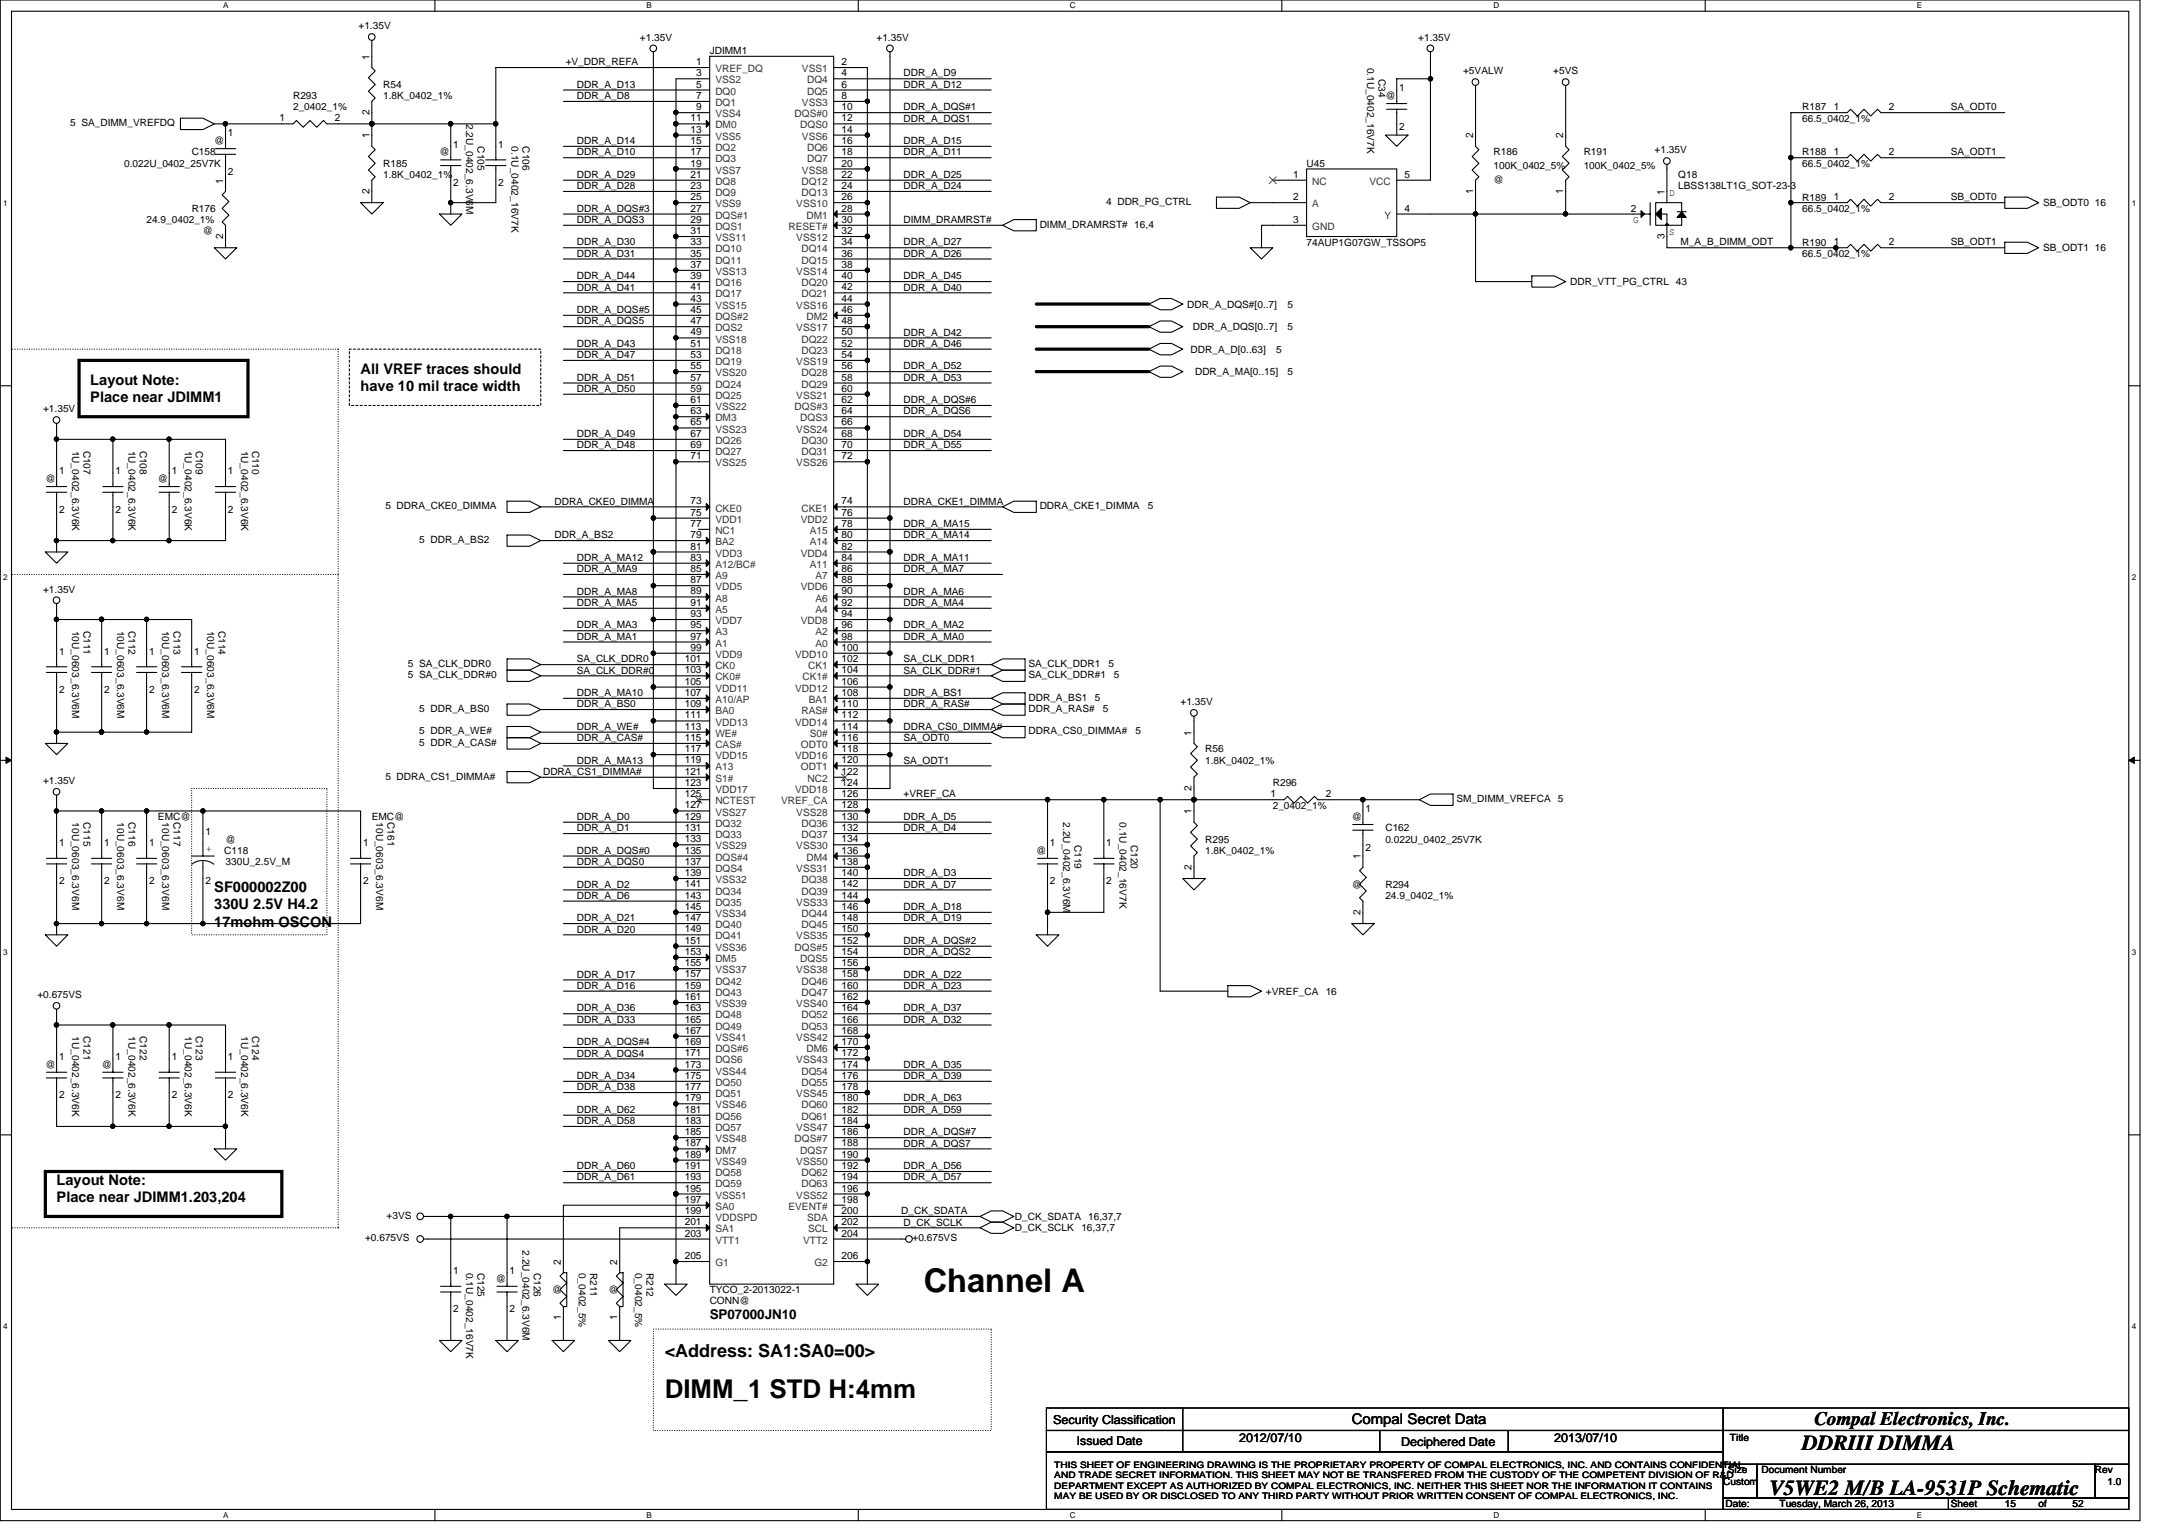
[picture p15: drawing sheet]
<svg xmlns="http://www.w3.org/2000/svg" width="297mm" height="210mm" viewBox="0 0 297 210" stroke-linecap="round" stroke-linejoin="round" font-family="sans-serif">
<defs><g id="words">
<text font-size="4.5" x="127.1" y="177.7">Channel A</text>
<text font-size="3.6" x="91.5" y="192.3">DIMM_1 STD H:4mm</text>
<g font-size="2.9">
<text x="247.9" y="199.4">DDRIII DIMMA</text>
<text x="243.5" y="205.6">V5WE2 M/B LA-9531P Schematic</text>
</g>
<text font-size="2.6" x="249.6" y="196">Compal Electronics, Inc.</text>
<text font-size="2.5" x="91.5" y="186.7">&lt;Address: SA1:SA0=00&gt;</text>
<g font-size="2">
<text x="12.4" y="53">Layout Note:</text>
<text x="49.6" y="51.4">All VREF traces should</text>
<text x="49.6" y="53.8">have 10 mil trace width</text>
<text x="12.4" y="55.4">Place near JDIMM1</text>
<text x="29.5" y="122.7">SF000002Z00</text>
<text x="29.5" y="125.1">330U 2.5V H4.2</text>
<text x="29.5" y="127.4">17mohm OSCON</text>
<text x="7.8" y="163">Layout Note:</text>
<text x="7.8" y="165.4">Place near JDIMM1.203,204</text>
<text x="186" y="195.9">Compal Secret Data</text>
</g>
<text font-size="1.8" x="97.6" y="181.4">SP07000JN10</text>
<g font-size="1.7">
<text x="144.9" y="195.8">Security Classification</text>
<text x="148.2" y="198.8">Issued Date</text>
<text x="170.5" y="198.3">2012/07/10</text>
<text x="192.8" y="198.9">Deciphered Date</text>
<text x="213.8" y="198.3">2013/07/10</text>
</g>
<g font-size="1.4">
<text x="49.3" y="4">+1.35V</text>
<text x="88" y="5.6">+1.35V</text>
<text x="120.6" y="5.6">+1.35V</text>
<text x="195.1" y="5.6">+1.35V</text>
<text x="50.8" y="8.2" transform="rotate(-90 50.8 8.2)">1</text>
<text x="77.8" y="9">+V_DDR_REFA</text>
<text x="95.8" y="9">1</text>
<text x="95.8" y="10.5">3</text>
<text x="97.6" y="7.5">JDIMM1</text>
<text x="115.8" y="9">2</text>
<text x="115.8" y="10.5">4</text>
<text x="124.3" y="10.5">DDR_A_D9</text>
<text x="188.1" y="9.3" transform="rotate(90 188.1 9.3)">0.1U_0402_16V7K</text>
<text x="189.6" y="10.8" transform="rotate(90 189.6 10.8)">C34</text>
<text x="201.3" y="10.2">+5VALW</text>
<text x="213.7" y="10.2">+5VS</text>
<text x="9.6" y="17.4">5 SA_DIMM_VREFDQ</text>
<text x="38.5" y="16.7">1</text>
<text x="40.3" y="13.6">R293</text>
<text x="40.3" y="15.2">2_0402_1%</text>
<text x="46.1" y="16.7">2</text>
<text x="50.8" y="15.8" transform="rotate(-90 50.8 15.8)">2</text>
<text x="52.7" y="12.1">R54</text>
<text x="52.7" y="13.6">1.8K_0402_1%</text>
<text x="64.2" y="17" transform="rotate(90 64.2 17)">2.2U_0402_6.3V6M</text>
<text x="79.4" y="12.1">DDR_A_D13</text>
<text x="79.4" y="13.6">DDR_A_D8</text>
<text x="95" y="16.7">11</text>
<text x="95.8" y="12">5</text>
<text x="95.8" y="13.6">7</text>
<text x="95.8" y="15.2">9</text>
<text x="115.8" y="13.6">8</text>
<text x="115.8" y="12">6</text>
<text x="115.8" y="15.2">10</text>
<text x="115.8" y="16.7">12</text>
<text x="124.3" y="12.1">DDR_A_D12</text>
<text x="124.3" y="16.7">DDR_A_DQS1</text>
<text x="124.3" y="15.2">DDR_A_DQS#1</text>
<text x="190.6" y="13.6">@</text>
<text x="192.5" y="12.6">1</text>
<text x="192.5" y="17.8">2</text>
<text x="247.9" y="15.2">R187</text>
<text x="247.9" y="16.7">66.5_0402_1%</text>
<text x="252.3" y="15.2">1</text>
<text x="259.9" y="15.2">2</text>
<text x="268.4" y="15.2">SA_ODT0</text>
<text x="17.1" y="22.9">0.022U_0402_25V7K</text>
<text x="26.4" y="21.4">C158</text>
<text x="29.5" y="19.8">@</text>
<text x="31.4" y="18.8">1</text>
<text x="50.8" y="19" transform="rotate(-90 50.8 19)">1</text>
<text x="52.7" y="22.9">R185</text>
<text x="60.5" y="21.4">@</text>
<text x="62.4" y="20.3">1</text>
<text x="65.7" y="20.1" transform="rotate(90 65.7 20.1)">C105</text>
<text x="68.6" y="20.3">1</text>
<text x="70.4" y="20.1" transform="rotate(90 70.4 20.1)">0.1U_0402_16V7K</text>
<text x="71.9" y="20.1" transform="rotate(90 71.9 20.1)">C106</text>
<text x="79.4" y="19.8">DDR_A_D14</text>
<text x="79.4" y="21.4">DDR_A_D10</text>
<text x="95" y="18.2">13</text>
<text x="95" y="19.8">15</text>
<text x="95" y="21.4">17</text>
<text x="95" y="22.9">19</text>
<text x="115.8" y="18.2">14</text>
<text x="115.8" y="22.9">20</text>
<text x="115.8" y="19.8">16</text>
<text x="115.8" y="21.4">18</text>
<text x="124.3" y="19.8">DDR_A_D15</text>
<text x="124.3" y="21.4">DDR_A_D11</text>
<text x="179.8" y="22.9">U45</text>
<text x="202.7" y="19" transform="rotate(-90 202.7 19)">2</text>
<text x="205.5" y="21.4">R186</text>
<text x="205.5" y="23.2">100K_0402_5%</text>
<text x="215.1" y="19" transform="rotate(-90 215.1 19)">2</text>
<text x="217.9" y="21.4">R191</text>
<text x="217.9" y="23.2">100K_0402_5%</text>
<text x="227.6" y="21.1">+1.35V</text>
<text x="247.9" y="21.4">R188</text>
<text x="247.9" y="22.9">66.5_0402_1%</text>
<text x="252.3" y="21.4">1</text>
<text x="259.9" y="21.4">2</text>
<text x="268.4" y="21.4">SA_ODT1</text>
<text x="26.4" y="29.1">R176</text>
<text x="30.7" y="25.3" transform="rotate(-90 30.7 25.3)">1</text>
<text x="31.4" y="24">2</text>
<text x="50.8" y="26.6" transform="rotate(-90 50.8 26.6)">2</text>
<text x="52.7" y="24.5">1.8K_0402_1%</text>
<text x="62.4" y="25.6">2</text>
<text x="68.6" y="25.6">2</text>
<text x="79.4" y="24.5">DDR_A_D29</text>
<text x="79.4" y="29.1">DDR_A_DQS#3</text>
<text x="79.4" y="26">DDR_A_D28</text>
<text x="95" y="24.4">21</text>
<text x="95" y="26">23</text>
<text x="95" y="27.5">25</text>
<text x="95" y="29.1">27</text>
<text x="115.8" y="27.5">26</text>
<text x="115.8" y="24.4">22</text>
<text x="115.8" y="26">24</text>
<text x="115.8" y="29.1">28</text>
<text x="124.3" y="26">DDR_A_D24</text>
<text x="124.3" y="24.5">DDR_A_D25</text>
<text x="152.2" y="28.2">4 DDR_PG_CTRL</text>
<text x="177.9" y="27.5">2</text>
<text x="177.9" y="24.4">1</text>
<text x="193.2" y="29.1">4</text>
<text x="193.2" y="24.4">5</text>
<text x="202.7" y="26.6" transform="rotate(-90 202.7 26.6)">1</text>
<text x="205.5" y="25.1">@</text>
<text x="215.1" y="26.6" transform="rotate(-90 215.1 26.6)">1</text>
<text x="224.4" y="29.1">2</text>
<text x="229" y="26.8" transform="rotate(-90 229 26.8)">1</text>
<text x="229.7" y="27">D</text>
<text x="230.9" y="24.5">Q18</text>
<text x="230.9" y="26">LBSS138LT1G_SOT-23-3</text>
<text x="247.9" y="27.6">R189</text>
<text x="247.9" y="29.1">66.5_0402_1%</text>
<text x="252.3" y="27.5">1</text>
<text x="259.9" y="27.5">2</text>
<text x="268.4" y="27.6">SB_ODT0</text>
<text x="281.1" y="28.4">SB_ODT0 16</text>
<text x="20.2" y="30.7">24.9_0402_1%</text>
<text x="27.9" y="32.2">@</text>
<text x="30.7" y="32.9" transform="rotate(-90 30.7 32.9)">2</text>
<text x="79.4" y="33.8">DDR_A_D30</text>
<text x="79.4" y="35.3">DDR_A_D31</text>
<text x="79.4" y="30.7">DDR_A_DQS3</text>
<text x="95" y="30.6">29</text>
<text x="95" y="32.2">31</text>
<text x="95" y="33.7">33</text>
<text x="95" y="35.3">35</text>
<text x="115.8" y="30.6">30</text>
<text x="115.8" y="32.2">32</text>
<text x="115.8" y="33.7">34</text>
<text x="115.8" y="35.3">36</text>
<text x="124.3" y="30.7">DIMM_DRAMRST#</text>
<text x="124.3" y="33.8">DDR_A_D27</text>
<text x="124.3" y="35.3">DDR_A_D26</text>
<text x="143" y="31.3">DIMM_DRAMRST# 16,4</text>
<text x="177.9" y="30.6">3</text>
<text x="179.8" y="33.8">74AUP1G07GW_TSSOP5</text>
<text x="224.7" y="30.7">G</text>
<text x="229" y="32.9" transform="rotate(-90 229 32.9)">3</text>
<text x="229.7" y="32.4">S</text>
<text x="231.2" y="33.8">M_A_B_DIMM_ODT</text>
<text x="247.9" y="33.8">R190</text>
<text x="247.9" y="35.3">66.5_0402_1%</text>
<text x="252.3" y="33.7">1</text>
<text x="259.9" y="33.7">2</text>
<text x="268.4" y="33.8">SB_ODT1</text>
<text x="281.1" y="34.6">SB_ODT1 16</text>
<text x="79.4" y="40">DDR_A_D41</text>
<text x="79.4" y="38.4">DDR_A_D44</text>
<text x="95" y="36.9">37</text>
<text x="95" y="38.4">39</text>
<text x="95" y="39.9">41</text>
<text x="95" y="41.5">43</text>
<text x="115.8" y="36.9">38</text>
<text x="115.8" y="41.5">44</text>
<text x="115.8" y="38.4">40</text>
<text x="115.8" y="39.9">42</text>
<text x="124.3" y="40">DDR_A_D40</text>
<text x="124.3" y="38.4">DDR_A_D45</text>
<text x="216" y="39.2">DDR_VTT_PG_CTRL</text>
<text x="230.6" y="39.2">43</text>
<text x="79.4" y="47.7">DDR_A_D43</text>
<text x="79.4" y="44.6">DDR_A_DQS5</text>
<text x="79.4" y="43.1">DDR_A_DQS#5</text>
<text x="95" y="43">45</text>
<text x="95" y="44.6">47</text>
<text x="95" y="46.1">49</text>
<text x="95" y="47.7">51</text>
<text x="115.8" y="44.6">48</text>
<text x="115.8" y="46.1">50</text>
<text x="115.8" y="47.7">52</text>
<text x="115.8" y="43">46</text>
<text x="124.3" y="47.7">DDR_A_D46</text>
<text x="124.3" y="46.2">DDR_A_D42</text>
<text x="163.3" y="42.3">DDR_A_DQS#[0..7]</text>
<text x="164.1" y="45.4">DDR_A_DQS[0..7]</text>
<text x="177.1" y="42.3">5</text>
<text x="177.1" y="45.4">5</text>
<text x="79.4" y="49.3">DDR_A_D47</text>
<text x="79.4" y="53.9">DDR_A_D50</text>
<text x="79.4" y="52.4">DDR_A_D51</text>
<text x="95" y="49.2">53</text>
<text x="95" y="50.8">55</text>
<text x="95" y="52.3">57</text>
<text x="95" y="53.9">59</text>
<text x="115.8" y="49.2">54</text>
<text x="115.8" y="53.9">60</text>
<text x="115.8" y="50.8">56</text>
<text x="115.8" y="52.3">58</text>
<text x="124.3" y="50.8">DDR_A_D52</text>
<text x="124.3" y="52.4">DDR_A_D53</text>
<text x="163.8" y="48.5">DDR_A_D[0..63]</text>
<text x="164.4" y="51.6">DDR_A_MA[0..15]</text>
<text x="175.6" y="48.5">5</text>
<text x="177.1" y="51.6">5</text>
<text x="5.9" y="56.7">+1.35V</text>
<text x="95" y="55.4">61</text>
<text x="95" y="57">63</text>
<text x="95" y="58.5">65</text>
<text x="115.8" y="58.5">66</text>
<text x="115.8" y="55.4">62</text>
<text x="115.8" y="57">64</text>
<text x="124.3" y="57">DDR_A_DQS6</text>
<text x="124.3" y="55.5">DDR_A_DQS#6</text>
<text x="8.1" y="65.2">1</text>
<text x="9.9" y="62" transform="rotate(90 9.9 62)">1U_0402_6.3V6K</text>
<text x="11.5" y="62" transform="rotate(90 11.5 62)">C107</text>
<text x="15.9" y="65.2">1</text>
<text x="17.7" y="62" transform="rotate(90 17.7 62)">1U_0402_6.3V6K</text>
<text x="19.2" y="62" transform="rotate(90 19.2 62)">C108</text>
<text x="23.6" y="65.2">1</text>
<text x="25.4" y="62" transform="rotate(90 25.4 62)">1U_0402_6.3V6K</text>
<text x="27" y="62" transform="rotate(90 27 62)">C109</text>
<text x="31.4" y="65.2">1</text>
<text x="33.2" y="62" transform="rotate(90 33.2 62)">1U_0402_6.3V6K</text>
<text x="34.7" y="62" transform="rotate(90 34.7 62)">C110</text>
<text x="79.4" y="60.1">DDR_A_D49</text>
<text x="79.4" y="61.7">DDR_A_D48</text>
<text x="95" y="60.1">67</text>
<text x="95" y="61.6">69</text>
<text x="95" y="63.2">71</text>
<text x="115.8" y="63.2">72</text>
<text x="115.8" y="60.1">68</text>
<text x="115.8" y="61.6">70</text>
<text x="124.3" y="61.7">DDR_A_D55</text>
<text x="124.3" y="60.1">DDR_A_D54</text>
<text x="6.2" y="66.3">@</text>
<text x="8.1" y="70.5">2</text>
<text x="15.9" y="70.5">2</text>
<text x="21.7" y="66.3">@</text>
<text x="23.6" y="70.5">2</text>
<text x="31.4" y="70.5">2</text>
<text x="53" y="70">5 DDRA_CKE0_DIMMA</text>
<text x="76.3" y="69.4">DDRA_CKE0_DIMMA</text>
<text x="95" y="69.4">73</text>
<text x="95" y="70.9">75</text>
<text x="115.8" y="69.4">74</text>
<text x="115.8" y="70.9">76</text>
<text x="124.3" y="69.4">DDRA_CKE1_DIMMA</text>
<text x="143" y="70">DDRA_CKE1_DIMMA</text>
<text x="157.9" y="70">5</text>
<text x="57.7" y="74.7">5 DDR_A_BS2</text>
<text x="76.3" y="74">DDR_A_BS2</text>
<text x="79.4" y="77.2">DDR_A_MA12</text>
<text x="95" y="77.1">83</text>
<text x="95" y="72.5">77</text>
<text x="95" y="74">79</text>
<text x="95" y="75.6">81</text>
<text x="115.8" y="75.6">82</text>
<text x="115.8" y="77.1">84</text>
<text x="115.8" y="72.5">78</text>
<text x="115.8" y="74">80</text>
<text x="124.3" y="77.2">DDR_A_MA11</text>
<text x="124.3" y="74">DDR_A_MA14</text>
<text x="124.3" y="72.5">DDR_A_MA15</text>
<text x="5.9" y="81.5">+1.35V</text>
<text x="79.4" y="83.4">DDR_A_MA5</text>
<text x="79.4" y="81.8">DDR_A_MA8</text>
<text x="79.4" y="78.7">DDR_A_MA9</text>
<text x="95" y="78.7">85</text>
<text x="95" y="80.2">87</text>
<text x="95" y="81.8">89</text>
<text x="95" y="83.3">91</text>
<text x="115.8" y="78.7">86</text>
<text x="115.8" y="81.8">90</text>
<text x="115.8" y="83.3">92</text>
<text x="115.8" y="80.2">88</text>
<text x="124.3" y="83.4">DDR_A_MA4</text>
<text x="124.3" y="81.8">DDR_A_MA6</text>
<text x="124.3" y="78.7">DDR_A_MA7</text>
<text x="9.9" y="86.8" transform="rotate(90 9.9 86.8)">10U_0603_6.3V6M</text>
<text x="11.5" y="86.8" transform="rotate(90 11.5 86.8)">C111</text>
<text x="16.1" y="86.8" transform="rotate(90 16.1 86.8)">10U_0603_6.3V6M</text>
<text x="17.7" y="86.8" transform="rotate(90 17.7 86.8)">C112</text>
<text x="22.3" y="86.8" transform="rotate(90 22.3 86.8)">10U_0603_6.3V6M</text>
<text x="23.9" y="86.8" transform="rotate(90 23.9 86.8)">C113</text>
<text x="28.5" y="86.8" transform="rotate(90 28.5 86.8)">10U_0603_6.3V6M</text>
<text x="30.1" y="86.8" transform="rotate(90 30.1 86.8)">C114</text>
<text x="79.4" y="88">DDR_A_MA1</text>
<text x="79.4" y="86.4">DDR_A_MA3</text>
<text x="95" y="84.9">93</text>
<text x="95" y="86.4">95</text>
<text x="95" y="88">97</text>
<text x="95" y="89.5">99</text>
<text x="115.8" y="86.4">96</text>
<text x="115.8" y="88">98</text>
<text x="115.8" y="89.5">100</text>
<text x="115.8" y="84.9">94</text>
<text x="124.3" y="86.4">DDR_A_MA2</text>
<text x="124.3" y="88">DDR_A_MA0</text>
<text x="8.1" y="90">1</text>
<text x="8.1" y="95.3">2</text>
<text x="14.3" y="90">1</text>
<text x="14.3" y="95.3">2</text>
<text x="20.5" y="90">1</text>
<text x="20.5" y="95.3">2</text>
<text x="26.7" y="90">1</text>
<text x="26.7" y="95.3">2</text>
<text x="56.1" y="93.3">5 SA_CLK_DDR#0</text>
<text x="56.1" y="91.7">5 SA_CLK_DDR0</text>
<text x="79.4" y="95.7">DDR_A_MA10</text>
<text x="79.4" y="91.1">SA_CLK_DDR0</text>
<text x="79.4" y="92.6">SA_CLK_DDR#0</text>
<text x="94.2" y="91.1">101</text>
<text x="94.2" y="92.6">103</text>
<text x="94.2" y="94.2">105</text>
<text x="94.2" y="95.7">107</text>
<text x="115.8" y="92.6">104</text>
<text x="115.8" y="95.7">108</text>
<text x="115.8" y="91.1">102</text>
<text x="115.8" y="94.2">106</text>
<text x="124.3" y="91.1">SA_CLK_DDR1</text>
<text x="124.3" y="92.6">SA_CLK_DDR#1</text>
<text x="124.3" y="95.7">DDR_A_BS1</text>
<text x="141.5" y="91.7">SA_CLK_DDR1</text>
<text x="141.5" y="93.3">SA_CLK_DDR#1</text>
<text x="152.5" y="91.7">5</text>
<text x="153.3" y="93.3">5</text>
<text x="57.7" y="101">5 DDR_A_WE#</text>
<text x="57.7" y="97.9">5 DDR_A_BS0</text>
<text x="79.4" y="97.3">DDR_A_BS0</text>
<text x="79.4" y="101.9">DDR_A_CAS#</text>
<text x="79.4" y="100.4">DDR_A_WE#</text>
<text x="94.2" y="97.3">109</text>
<text x="94.2" y="98.8">111</text>
<text x="94.2" y="100.4">113</text>
<text x="94.2" y="101.9">115</text>
<text x="115.8" y="98.8">112</text>
<text x="115.8" y="97.3">110</text>
<text x="115.8" y="100.4">114</text>
<text x="115.8" y="101.9">116</text>
<text x="124.3" y="100.4">DDRA_CS0_DIMMA#</text>
<text x="124.3" y="101.9">SA_ODT0</text>
<text x="124.3" y="97.3">DDR_A_RAS#</text>
<text x="141.5" y="101">DDRA_CS0_DIMMA#</text>
<text x="141.5" y="96.4">DDR_A_BS1</text>
<text x="141.5" y="97.9">DDR_A_RAS#</text>
<text x="150.6" y="96.4">5</text>
<text x="151.7" y="97.9">5</text>
<text x="156.2" y="101">5</text>
<text x="162.4" y="97">+1.35V</text>
<text x="163.9" y="101.2" transform="rotate(-90 163.9 101.2)">1</text>
<text x="5.9" y="107.8">+1.35V</text>
<text x="53" y="107.2">5 DDRA_CS1_DIMMA#</text>
<text x="57.7" y="102.6">5 DDR_A_CAS#</text>
<text x="74.7" y="106.6">DDRA_CS1_DIMMA#</text>
<text x="79.4" y="105">DDR_A_MA13</text>
<text x="94.2" y="103.5">117</text>
<text x="94.2" y="105">119</text>
<text x="94.2" y="106.6">121</text>
<text x="115.8" y="106.6">122</text>
<text x="115.8" y="103.5">118</text>
<text x="115.8" y="105">120</text>
<text x="124.3" y="105">SA_ODT1</text>
<text x="165.8" y="103.5">R56</text>
<text x="165.8" y="105.1">1.8K_0402_1%</text>
<text x="9.9" y="113.1" transform="rotate(90 9.9 113.1)">10U_0603_6.3V6M</text>
<text x="11.5" y="113.1" transform="rotate(90 11.5 113.1)">C115</text>
<text x="16.1" y="113.1" transform="rotate(90 16.1 113.1)">10U_0603_6.3V6M</text>
<text x="17.7" y="113.1" transform="rotate(90 17.7 113.1)">C116</text>
<text x="21.7" y="112.8">EMC@</text>
<text x="22.3" y="113.1" transform="rotate(90 22.3 113.1)">10U_0603_6.3V6M</text>
<text x="23.9" y="113.1" transform="rotate(90 23.9 113.1)">C117</text>
<text x="51.2" y="112.8">EMC@</text>
<text x="51.7" y="113.1" transform="rotate(90 51.7 113.1)">10U_0603_6.3V6M</text>
<text x="53.3" y="113.1" transform="rotate(90 53.3 113.1)">C161</text>
<text x="79.4" y="112.8">DDR_A_D0</text>
<text x="94.2" y="108.1">123</text>
<text x="94.2" y="109.7">125</text>
<text x="94.2" y="111.2">127</text>
<text x="94.2" y="112.8">129</text>
<text x="115.8" y="111.2">128</text>
<text x="115.8" y="109.7">126</text>
<text x="115.8" y="108.1">124</text>
<text x="115.8" y="112.8">130</text>
<text x="124.3" y="109.7">+VREF_CA</text>
<text x="124.3" y="112.8">DDR_A_D5</text>
<text x="146.3" y="113.1" transform="rotate(90 146.3 113.1)">2.2U_0402_6.3V6M</text>
<text x="154" y="113.1" transform="rotate(90 154 113.1)">0.1U_0402_16V7K</text>
<text x="163.9" y="112" transform="rotate(-90 163.9 112)">1</text>
<text x="163.9" y="108.8" transform="rotate(-90 163.9 108.8)">2</text>
<text x="174.8" y="109.7">1</text>
<text x="175.1" y="108.2">R296</text>
<text x="175.1" y="111.3">2_0402_1%</text>
<text x="182.4" y="109.7">2</text>
<text x="186" y="112.8">@</text>
<text x="187.9" y="111.7">1</text>
<text x="200.4" y="110.3">SM_DIMM_VREFCA 5</text>
<text x="8.1" y="116.4">1</text>
<text x="14.3" y="116.4">1</text>
<text x="20.5" y="116.4">1</text>
<text x="28.3" y="114.8">1</text>
<text x="28.4" y="117.1">+</text>
<text x="30.9" y="117.5">C118</text>
<text x="31" y="119">330U_2.5V_M</text>
<text x="31" y="115.9">@</text>
<text x="49.9" y="116.4">1</text>
<text x="79.4" y="119">DDR_A_DQS0</text>
<text x="79.4" y="117.4">DDR_A_DQS#0</text>
<text x="79.4" y="114.3">DDR_A_D1</text>
<text x="94.2" y="114.3">131</text>
<text x="94.2" y="115.9">133</text>
<text x="94.2" y="117.4">135</text>
<text x="94.2" y="119">137</text>
<text x="115.8" y="115.9">134</text>
<text x="115.8" y="119">138</text>
<text x="115.8" y="114.3">132</text>
<text x="115.8" y="117.4">136</text>
<text x="124.3" y="114.3">DDR_A_D4</text>
<text x="142.6" y="117.5">@</text>
<text x="144.5" y="116.4">1</text>
<text x="147.8" y="116.2" transform="rotate(90 147.8 116.2)">C119</text>
<text x="152.2" y="116.4">1</text>
<text x="155.6" y="116.2" transform="rotate(90 155.6 116.2)">C120</text>
<text x="163.9" y="119.6" transform="rotate(-90 163.9 119.6)">2</text>
<text x="165.8" y="115.9">R295</text>
<text x="165.8" y="117.5">1.8K_0402_1%</text>
<text x="187.2" y="118.2" transform="rotate(-90 187.2 118.2)">1</text>
<text x="187.9" y="117">2</text>
<text x="190.6" y="114.3">C162</text>
<text x="190.6" y="115.9">0.022U_0402_25V7K</text>
<text x="8.1" y="121.6">2</text>
<text x="14.3" y="121.6">2</text>
<text x="20.5" y="121.6">2</text>
<text x="28.3" y="121.6">2</text>
<text x="49.9" y="121.6">2</text>
<text x="79.4" y="122.1">DDR_A_D2</text>
<text x="79.4" y="123.6">DDR_A_D6</text>
<text x="94.2" y="120.5">139</text>
<text x="94.2" y="122.1">141</text>
<text x="94.2" y="123.6">143</text>
<text x="94.2" y="125.2">145</text>
<text x="115.8" y="123.6">144</text>
<text x="115.8" y="120.5">140</text>
<text x="115.8" y="122.1">142</text>
<text x="115.8" y="125.2">146</text>
<text x="124.3" y="122.1">DDR_A_D7</text>
<text x="124.3" y="120.5">DDR_A_D3</text>
<text x="124.3" y="125.2">DDR_A_D18</text>
<text x="144.5" y="121.6">2</text>
<text x="152.2" y="121.6">2</text>
<text x="186" y="122.1">@</text>
<text x="187.2" y="125.8" transform="rotate(-90 187.2 125.8)">2</text>
<text x="190.6" y="122.1">R294</text>
<text x="190.6" y="123.7">24.9_0402_1%</text>
<text x="79.4" y="126.7">DDR_A_D21</text>
<text x="79.4" y="128.3">DDR_A_D20</text>
<text x="94.2" y="126.7">147</text>
<text x="94.2" y="128.2">149</text>
<text x="94.2" y="129.8">151</text>
<text x="94.2" y="131.4">153</text>
<text x="115.8" y="128.2">150</text>
<text x="115.8" y="126.7">148</text>
<text x="115.8" y="129.8">152</text>
<text x="115.8" y="131.4">154</text>
<text x="124.3" y="126.7">DDR_A_D19</text>
<text x="124.3" y="131.4">DDR_A_DQS2</text>
<text x="124.3" y="129.8">DDR_A_DQS#2</text>
<text x="5.1" y="137.3">+0.675VS</text>
<text x="79.4" y="134.5">DDR_A_D17</text>
<text x="79.4" y="136">DDR_A_D16</text>
<text x="94.2" y="132.9">155</text>
<text x="94.2" y="134.5">157</text>
<text x="94.2" y="136">159</text>
<text x="94.2" y="137.6">161</text>
<text x="115.8" y="132.9">156</text>
<text x="115.8" y="137.6">162</text>
<text x="115.8" y="134.5">158</text>
<text x="115.8" y="136">160</text>
<text x="124.3" y="134.5">DDR_A_D22</text>
<text x="124.3" y="136">DDR_A_D23</text>
<text x="174.2" y="136.8">+VREF_CA</text>
<text x="182.4" y="136.8">16</text>
<text x="9.9" y="142.5" transform="rotate(90 9.9 142.5)">1U_0402_6.3V6K</text>
<text x="11.5" y="142.5" transform="rotate(90 11.5 142.5)">C121</text>
<text x="17.7" y="142.5" transform="rotate(90 17.7 142.5)">1U_0402_6.3V6K</text>
<text x="19.2" y="142.5" transform="rotate(90 19.2 142.5)">C122</text>
<text x="25.4" y="142.5" transform="rotate(90 25.4 142.5)">1U_0402_6.3V6K</text>
<text x="27" y="142.5" transform="rotate(90 27 142.5)">C123</text>
<text x="33.2" y="142.5" transform="rotate(90 33.2 142.5)">1U_0402_6.3V6K</text>
<text x="34.7" y="142.5" transform="rotate(90 34.7 142.5)">C124</text>
<text x="79.4" y="140.7">DDR_A_D33</text>
<text x="79.4" y="143.8">DDR_A_DQS#4</text>
<text x="79.4" y="139.1">DDR_A_D36</text>
<text x="94.2" y="139.1">163</text>
<text x="94.2" y="140.7">165</text>
<text x="94.2" y="142.2">167</text>
<text x="94.2" y="143.7">169</text>
<text x="115.8" y="142.2">168</text>
<text x="115.8" y="139.1">164</text>
<text x="115.8" y="140.7">166</text>
<text x="115.8" y="143.7">170</text>
<text x="124.3" y="139.1">DDR_A_D37</text>
<text x="124.3" y="140.7">DDR_A_D32</text>
<text x="6.2" y="146.9">@</text>
<text x="8.1" y="145.8">1</text>
<text x="14" y="146.9">@</text>
<text x="15.9" y="145.8">1</text>
<text x="23.6" y="145.8">1</text>
<text x="31.4" y="145.8">1</text>
<text x="79.4" y="148.4">DDR_A_D34</text>
<text x="79.4" y="150">DDR_A_D38</text>
<text x="79.4" y="145.3">DDR_A_DQS4</text>
<text x="94.2" y="145.3">171</text>
<text x="94.2" y="146.9">173</text>
<text x="94.2" y="148.4">175</text>
<text x="94.2" y="149.9">177</text>
<text x="115.8" y="145.3">172</text>
<text x="115.8" y="149.9">178</text>
<text x="115.8" y="146.9">174</text>
<text x="115.8" y="148.4">176</text>
<text x="124.3" y="148.4">DDR_A_D39</text>
<text x="124.3" y="146.9">DDR_A_D35</text>
<text x="8.1" y="151.1">2</text>
<text x="15.9" y="151.1">2</text>
<text x="23.6" y="151.1">2</text>
<text x="31.4" y="151.1">2</text>
<text x="79.4" y="153.1">DDR_A_D62</text>
<text x="79.4" y="154.6">DDR_A_D58</text>
<text x="94.2" y="151.5">179</text>
<text x="94.2" y="153.1">181</text>
<text x="94.2" y="154.6">183</text>
<text x="115.8" y="154.6">184</text>
<text x="115.8" y="151.5">180</text>
<text x="115.8" y="153.1">182</text>
<text x="124.3" y="151.5">DDR_A_D63</text>
<text x="124.3" y="153.1">DDR_A_D59</text>
<text x="79.4" y="160.8">DDR_A_D60</text>
<text x="94.2" y="156.1">185</text>
<text x="94.2" y="157.7">187</text>
<text x="94.2" y="159.2">189</text>
<text x="94.2" y="160.8">191</text>
<text x="115.8" y="159.2">190</text>
<text x="115.8" y="160.8">192</text>
<text x="115.8" y="156.1">186</text>
<text x="115.8" y="157.7">188</text>
<text x="124.3" y="160.8">DDR_A_D56</text>
<text x="124.3" y="157.7">DDR_A_DQS7</text>
<text x="124.3" y="156.2">DDR_A_DQS#7</text>
<text x="53.2" y="167.6">+3VS</text>
<text x="79.4" y="162.4">DDR_A_D61</text>
<text x="94.2" y="162.3">193</text>
<text x="94.2" y="163.9">195</text>
<text x="94.2" y="165.4">197</text>
<text x="94.2" y="167">199</text>
<text x="115.8" y="165.4">198</text>
<text x="115.8" y="163.9">196</text>
<text x="115.8" y="162.3">194</text>
<text x="115.8" y="167">200</text>
<text x="124" y="167">D_CK_SDATA</text>
<text x="124.3" y="162.4">DDR_A_D57</text>
<text x="139.6" y="167.8">D_CK_SDATA 16,37,7</text>
<text x="50.2" y="170.8">+0.675VS</text>
<text x="71.9" y="172" transform="rotate(90 71.9 172)">2.2U_0402_6.3V6M</text>
<text x="77.2" y="174" transform="rotate(-90 77.2 174)">2</text>
<text x="84.9" y="174" transform="rotate(-90 84.9 174)">2</text>
<text x="94.2" y="168.6">201</text>
<text x="94.2" y="170.1">203</text>
<text x="94.2" y="173.2">205</text>
<text x="115.8" y="170.1">204</text>
<text x="115.8" y="168.6">202</text>
<text x="115.8" y="173.2">206</text>
<text x="124.3" y="168.6">D_CK_SCLK</text>
<text x="125.5" y="170.8">+0.675VS</text>
<text x="139.6" y="169.4">D_CK_SCLK</text>
<text x="148.8" y="169.4">16,37,7</text>
<text x="62.4" y="175.3">1</text>
<text x="64.2" y="175.1" transform="rotate(90 64.2 175.1)">0.1U_0402_16V7K</text>
<text x="65.7" y="175.1" transform="rotate(90 65.7 175.1)">C125</text>
<text x="68.2" y="176.3">@</text>
<text x="70.1" y="175.3">1</text>
<text x="73.4" y="175.1" transform="rotate(90 73.4 175.1)">C126</text>
<text x="76" y="177.9">@</text>
<text x="79.6" y="175.1" transform="rotate(90 79.6 175.1)">0_0402_5%</text>
<text x="81.2" y="175.1" transform="rotate(90 81.2 175.1)">R211</text>
<text x="83.7" y="177.9">@</text>
<text x="87.4" y="175.1" transform="rotate(90 87.4 175.1)">0_0402_5%</text>
<text x="88.9" y="175.1" transform="rotate(90 88.9 175.1)">R212</text>
<text x="97.6" y="177.9">TYCO_2-2013022-1</text>
<text x="97.6" y="179.4">CONN@</text>
<text x="62.4" y="180.5">2</text>
<text x="70.1" y="180.5">2</text>
<text x="77.2" y="181.6" transform="rotate(-90 77.2 181.6)">1</text>
<text x="84.9" y="181.6" transform="rotate(-90 84.9 181.6)">1</text>
<text x="237.7" y="202.7">Size</text>
<text x="238" y="198.2">Title</text>
<text x="242.4" y="202.7">Document Number</text>
<text x="288.2" y="202.7">Rev</text>
<text x="237.1" y="204.2">Custom</text>
<text x="237.4" y="207.3">Date:</text>
<text x="244.8" y="207.3">Tuesday, March 26, 2013</text>
<text x="268.4" y="207.3">Sheet</text>
<text x="275.8" y="207.3">15</text>
<text x="280.5" y="207.3">of</text>
<text x="285.1" y="207.3">52</text>
<text x="289.9" y="204.2">1.0</text>
</g>
<g font-size="1.4" fill="#333">
<text x="98.4" y="9.9">VREF_DQ</text>
<text x="98.4" y="11.5">VSS2</text>
<text x="110.3" y="9.9">VSS1</text>
<text x="111" y="11.5">DQ4</text>
<text x="98.4" y="13">DQ0</text>
<text x="98.4" y="14.6">DQ1</text>
<text x="98.4" y="16.1">VSS4</text>
<text x="98.4" y="17.7">DM0</text>
<text x="109.3" y="16.1">DQS#0</text>
<text x="110.1" y="17.7">DQS0</text>
<text x="110.3" y="14.6">VSS3</text>
<text x="111" y="13">DQ5</text>
<text x="98.4" y="19.2">VSS5</text>
<text x="98.4" y="20.8">DQ2</text>
<text x="98.4" y="22.3">DQ3</text>
<text x="98.4" y="23.9">VSS7</text>
<text x="110.3" y="19.2">VSS6</text>
<text x="110.3" y="23.9">VSS8</text>
<text x="111" y="20.8">DQ6</text>
<text x="111" y="22.3">DQ7</text>
<text x="98.4" y="25.4">DQ8</text>
<text x="98.4" y="27">DQ9</text>
<text x="98.4" y="28.5">VSS9</text>
<text x="109.6" y="28.5">VSS10</text>
<text x="110.3" y="25.4">DQ12</text>
<text x="110.3" y="27">DQ13</text>
<text x="180.5" y="28.5">A</text>
<text x="180.5" y="25.4">NC</text>
<text x="188.4" y="25.4">VCC</text>
<text x="98.4" y="30.1">DQS#1</text>
<text x="98.4" y="31.6">DQS1</text>
<text x="98.4" y="33.2">VSS11</text>
<text x="98.4" y="34.7">DQ10</text>
<text x="108.5" y="31.6">RESET#</text>
<text x="109.6" y="33.2">VSS12</text>
<text x="110.3" y="34.7">DQ14</text>
<text x="111" y="30.1">DM1</text>
<text x="180.5" y="31.6">GND</text>
<text x="190.5" y="30.1">Y</text>
<text x="98.4" y="36.3">DQ11</text>
<text x="98.4" y="37.8">VSS13</text>
<text x="98.4" y="39.4">DQ16</text>
<text x="98.4" y="40.9">DQ17</text>
<text x="109.6" y="37.8">VSS14</text>
<text x="110.3" y="36.3">DQ15</text>
<text x="110.3" y="39.4">DQ20</text>
<text x="110.3" y="40.9">DQ21</text>
<text x="98.4" y="42.5">VSS15</text>
<text x="98.4" y="44">DQS#2</text>
<text x="98.4" y="45.6">DQS2</text>
<text x="98.4" y="47.1">VSS18</text>
<text x="109.6" y="42.5">VSS16</text>
<text x="109.6" y="45.6">VSS17</text>
<text x="110.3" y="47.1">DQ22</text>
<text x="111" y="44">DM2</text>
<text x="98.4" y="48.7">DQ18</text>
<text x="98.4" y="50.2">DQ19</text>
<text x="98.4" y="51.8">VSS20</text>
<text x="98.4" y="53.3">DQ24</text>
<text x="109.6" y="50.2">VSS19</text>
<text x="110.3" y="48.7">DQ23</text>
<text x="110.3" y="51.8">DQ28</text>
<text x="110.3" y="53.3">DQ29</text>
<text x="98.4" y="54.9">DQ25</text>
<text x="98.4" y="56.4">VSS22</text>
<text x="98.4" y="58">DM3</text>
<text x="98.4" y="59.5">VSS23</text>
<text x="109.3" y="56.4">DQS#3</text>
<text x="109.6" y="54.9">VSS21</text>
<text x="109.6" y="59.5">VSS24</text>
<text x="110.1" y="58">DQS3</text>
<text x="98.4" y="61.1">DQ26</text>
<text x="98.4" y="62.6">DQ27</text>
<text x="98.4" y="64.2">VSS25</text>
<text x="109.6" y="64.2">VSS26</text>
<text x="110.3" y="61.1">DQ30</text>
<text x="110.3" y="62.6">DQ31</text>
<text x="98.4" y="70.4">CKE0</text>
<text x="98.4" y="71.9">VDD1</text>
<text x="110.2" y="71.9">VDD2</text>
<text x="110.3" y="70.4">CKE1</text>
<text x="98.4" y="73.4">NC1</text>
<text x="98.4" y="75">BA2</text>
<text x="98.4" y="76.6">VDD3</text>
<text x="110.2" y="76.6">VDD4</text>
<text x="111.4" y="73.4">A15</text>
<text x="111.4" y="75">A14</text>
<text x="98.4" y="78.1">A12/BC#</text>
<text x="98.4" y="79.7">A9</text>
<text x="98.4" y="81.2">VDD5</text>
<text x="98.4" y="82.7">A8</text>
<text x="110.2" y="81.2">VDD6</text>
<text x="111.4" y="78.1">A11</text>
<text x="112.2" y="79.7">A7</text>
<text x="112.2" y="82.7">A6</text>
<text x="98.4" y="84.3">A5</text>
<text x="98.4" y="85.9">VDD7</text>
<text x="98.4" y="87.4">A3</text>
<text x="98.4" y="88.9">A1</text>
<text x="110.2" y="85.9">VDD8</text>
<text x="112.2" y="84.3">A4</text>
<text x="112.2" y="87.4">A2</text>
<text x="112.2" y="88.9">A0</text>
<text x="98.4" y="90.5">VDD9</text>
<text x="98.4" y="92.1">CK0</text>
<text x="98.4" y="93.6">CK0#</text>
<text x="98.4" y="95.1">VDD11</text>
<text x="109.4" y="90.5">VDD10</text>
<text x="109.4" y="95.1">VDD12</text>
<text x="110.4" y="93.6">CK1#</text>
<text x="111.2" y="92.1">CK1</text>
<text x="98.4" y="96.7">A10/AP</text>
<text x="98.4" y="98.2">BA0</text>
<text x="98.4" y="99.8">VDD13</text>
<text x="98.4" y="101.3">WE#</text>
<text x="109.4" y="99.8">VDD14</text>
<text x="110.3" y="98.2">RAS#</text>
<text x="111.3" y="96.7">BA1</text>
<text x="111.4" y="101.3">S0#</text>
<text x="98.4" y="102.9">CAS#</text>
<text x="98.4" y="104.4">VDD15</text>
<text x="98.4" y="106">A13</text>
<text x="98.4" y="107.5">S1#</text>
<text x="109.4" y="104.4">VDD16</text>
<text x="110.2" y="102.9">ODT0</text>
<text x="110.2" y="106">ODT1</text>
<text x="111.1" y="107.5">NC2</text>
<text x="98.4" y="109.1">VDD17</text>
<text x="98.4" y="110.6">NCTEST</text>
<text x="98.4" y="112.2">VSS27</text>
<text x="98.4" y="113.7">DQ32</text>
<text x="107.5" y="110.6">VREF_CA</text>
<text x="109.4" y="109.1">VDD18</text>
<text x="109.6" y="112.2">VSS28</text>
<text x="110.3" y="113.7">DQ36</text>
<text x="98.4" y="115.3">DQ33</text>
<text x="98.4" y="116.8">VSS29</text>
<text x="98.4" y="118.4">DQS#4</text>
<text x="98.4" y="119.9">DQS4</text>
<text x="109.6" y="116.8">VSS30</text>
<text x="109.6" y="119.9">VSS31</text>
<text x="110.3" y="115.3">DQ37</text>
<text x="111" y="118.4">DM4</text>
<text x="98.4" y="121.5">VSS32</text>
<text x="98.4" y="123">DQ34</text>
<text x="98.4" y="124.6">DQ35</text>
<text x="109.6" y="124.6">VSS33</text>
<text x="110.3" y="121.5">DQ38</text>
<text x="110.3" y="123">DQ39</text>
<text x="98.4" y="126.1">VSS34</text>
<text x="98.4" y="127.7">DQ40</text>
<text x="98.4" y="129.2">DQ41</text>
<text x="98.4" y="130.8">VSS36</text>
<text x="109.3" y="130.8">DQS#5</text>
<text x="109.6" y="129.2">VSS35</text>
<text x="110.3" y="126.1">DQ44</text>
<text x="110.3" y="127.7">DQ45</text>
<text x="98.4" y="132.3">DM5</text>
<text x="98.4" y="133.9">VSS37</text>
<text x="98.4" y="135.4">DQ42</text>
<text x="98.4" y="137">DQ43</text>
<text x="109.6" y="133.9">VSS38</text>
<text x="110.1" y="132.3">DQS5</text>
<text x="110.3" y="135.4">DQ46</text>
<text x="110.3" y="137">DQ47</text>
<text x="98.4" y="138.5">VSS39</text>
<text x="98.4" y="140.1">DQ48</text>
<text x="98.4" y="141.6">DQ49</text>
<text x="98.4" y="143.2">VSS41</text>
<text x="109.6" y="138.5">VSS40</text>
<text x="109.6" y="143.2">VSS42</text>
<text x="110.3" y="140.1">DQ52</text>
<text x="110.3" y="141.6">DQ53</text>
<text x="98.4" y="144.7">DQS#6</text>
<text x="98.4" y="146.3">DQS6</text>
<text x="98.4" y="147.8">VSS44</text>
<text x="98.4" y="149.4">DQ50</text>
<text x="109.6" y="146.3">VSS43</text>
<text x="110.3" y="147.8">DQ54</text>
<text x="110.3" y="149.4">DQ55</text>
<text x="111" y="144.7">DM6</text>
<text x="98.4" y="150.9">DQ51</text>
<text x="98.4" y="152.5">VSS46</text>
<text x="98.4" y="154">DQ56</text>
<text x="98.4" y="155.6">DQ57</text>
<text x="109.6" y="150.9">VSS45</text>
<text x="109.6" y="155.6">VSS47</text>
<text x="110.3" y="152.5">DQ60</text>
<text x="110.3" y="154">DQ61</text>
<text x="98.4" y="157.1">VSS48</text>
<text x="98.4" y="158.7">DM7</text>
<text x="98.4" y="160.2">VSS49</text>
<text x="98.4" y="161.8">DQ58</text>
<text x="109.3" y="157.1">DQS#7</text>
<text x="109.6" y="160.2">VSS50</text>
<text x="110.1" y="158.7">DQS7</text>
<text x="110.3" y="161.8">DQ62</text>
<text x="98.4" y="163.3">DQ59</text>
<text x="98.4" y="164.9">VSS51</text>
<text x="98.4" y="166.4">SA0</text>
<text x="98.4" y="168">VDDSPD</text>
<text x="108.5" y="166.4">EVENT#</text>
<text x="109.6" y="164.9">VSS52</text>
<text x="110.3" y="163.3">DQ63</text>
<text x="111" y="168">SDA</text>
<text x="98.4" y="169.5">SA1</text>
<text x="98.4" y="171.1">VTT1</text>
<text x="110.5" y="171.1">VTT2</text>
<text x="111.2" y="169.5">SCL</text>
<text x="98.4" y="174.2">G1</text>
<text x="112.1" y="174.2">G2</text>
</g>
<g font-size="1.2">
<text x="145.1" y="201.9">THIS SHEET OF ENGINEERING DRAWING IS THE PROPRIETARY PROPERTY OF COMPAL ELECTRONICS, INC. AND CONTAINS CONFIDENTIAL</text>
<text x="145.1" y="203.4">AND TRADE SECRET INFORMATION. THIS SHEET MAY NOT BE TRANSFERED FROM THE CUSTODY OF THE COMPETENT DIVISION OF R&amp;D</text>
<text x="145.1" y="204.8">DEPARTMENT EXCEPT AS AUTHORIZED BY COMPAL ELECTRONICS, INC. NEITHER THIS SHEET NOR THE INFORMATION IT CONTAINS</text>
<text x="145.1" y="206.2">MAY BE USED BY OR DISCLOSED TO ANY THIRD PARTY WITHOUT PRIOR WRITTEN CONSENT OF COMPAL ELECTRONICS, INC.</text>
</g>
<g font-size="1.1">
<text x="30.7" y="1.2">A</text>
<text x="89" y="1.2">B</text>
<text x="147.2" y="1.2">C</text>
<text x="205.5" y="1.2">D</text>
<text x="263.7" y="1.2">E</text>
<text x=".4" y="28.3">1</text>
<text x="293.3" y="28.3">1</text>
<text x=".4" y="79.8">2</text>
<text x="293.3" y="79.8">2</text>
<text x=".4" y="131.3">3</text>
<text x="293.3" y="131.3">3</text>
<text x=".4" y="182.9">4</text>
<text x="293.3" y="182.9">4</text>
<text x="30.7" y="208.8">A</text>
<text x="89" y="208.8">B</text>
<text x="147.2" y="208.8">C</text>
<text x="205.5" y="208.8">D</text>
<text x="263.7" y="208.8">E</text>
</g>
</g></defs>
<path d="M0 0h294.4v209.2h-294.4zM1.6 1.5h291.3v206.1h-291.3z" fill="none" stroke="#000" stroke-width=".15"/>
<g fill="#fff">
<path d="M30.7 .2h.8v1.2h-.8z"/>
<path d="M30.7 207.8h.8v1.2h-.8z"/>
</g>
<path d="M59.8 0v1.5M59.8 207.6v1.6" fill="none" stroke="#000" stroke-width=".15"/>
<g fill="#fff">
<path d="M89 .2h.7v1.2h-.7z"/>
<path d="M89 207.8h.7v1.2h-.7z"/>
</g>
<path d="M118.1 0v1.5M118.1 207.6v1.6" fill="none" stroke="#000" stroke-width=".15"/>
<g fill="#fff">
<path d="M147.2 .2h.8v1.2h-.8z"/>
<path d="M147.2 207.8h.8v1.2h-.8z"/>
</g>
<path d="M176.4 0v1.5M176.4 207.6v1.6" fill="none" stroke="#000" stroke-width=".15"/>
<g fill="#fff">
<path d="M205.5 .2h.8v1.2h-.8z"/>
<path d="M205.5 207.8h.8v1.2h-.8z"/>
</g>
<path d="M234.6 0v1.5M234.6 207.6v1.6" fill="none" stroke="#000" stroke-width=".15"/>
<g fill="#fff">
<path d="M263.7 .2h.8v1.2h-.8z"/>
<path d="M263.7 207.8h.8v1.2h-.8z"/>
<path d="M.4 27.3h.6v1.2h-.6z"/>
<path d="M293.3 27.3h.6v1.2h-.6z"/>
<path d="M.4 78.8h.6v1.3h-.6z"/>
<path d="M293.3 78.8h.6v1.3h-.6z"/>
</g>
<path d="M0 53.1h1.6M292.9 53.1h1.5" fill="none" stroke="#000" stroke-width=".15"/>
<g fill="#fff">
<path d="M.4 130.3h.6v1.3h-.6z"/>
<path d="M293.3 130.3h.6v1.3h-.6z"/>
</g>
<path d="M0 104.6h1.6M292.9 104.6h1.5" fill="none" stroke="#000" stroke-width=".15"/>
<path d="M.8 104.1l.8 .5-.8 .4zM292.9 104.6l.7-.5v.9z" fill="#000" stroke="#000" stroke-width=".14"/>
<g fill="#fff">
<path d="M.4 181.9h.6v1.2h-.6z"/>
<path d="M293.3 181.9h.6v1.2h-.6z"/>
</g>
<g fill="none" stroke="#000" stroke-width=".15">
<path d="M24.8 16.3h3.1l1.6 .7-1.6 .8h-3.1zM29.5 17h10.8l.5-.4 .9 .9 .9-.9 1 .9 .9-.9 .5 .4h6.2v3.1l.4 .5-.9 .9 .9 1-.9 .9 .9 .9-.4 .5v3.1M31 17v3.4M51.2 5.6v3.7l.4 .5-.9 .9 .9 .9-.9 1 .9 .9-.4 .4v3.1h10.8M62 17v5M62 17h6.2M77.5 13.9h20.1M77.5 12.4h20.1M89.9 7.1v96.7M93 18.6h4.6M97.6 7.7h17.1v168.9h-17.1zM97.6 10.8h-4.6v119.4"/>
<path d="M97.6 15.5h-4.6M97.6 9.3h-29.4v12.7M97.6 17h-4.6M114.7 10.8h21.7M114.7 15.5h21.7M114.7 9.3h4.6v106.9M114.7 13.9h4.6M114.7 17h21.7M114.7 12.4h21.7M119.3 18.6h-4.6M122.4 7.1v101.4h-7.7M190.6 18.6h3.1l-1.5 1.5z"/>
<path d="M190.8 15h2.7M190.8 14.2h2.7M192.2 14.2v-3.4h4.6v14h-4.6M192.2 15v3.6M196.8 7.1v3.7M203 11.8v8.3l.5 .5-1 .9 1 1-1 .9 1 .9-.5 .5v4.6h-10.8M215.4 11.8v8.3l.5 .5-1 .9 1 1-1 .9 1 .9-.5 .5v4.6M275.8 15.5h-17l-.5-.5-.9 1-.9-1-1 1-.9-1-.5 .5h-7.7v18.6M29.5 34.1h3.1l-1.6 1.5zM29.6 21.2h2.8M29.6 20.4h2.8M31 21.2v5.1l-.4 .5 .9 .9-.9 1 .9 .9-.9 .9 .4 .5v3.1"/>
<path d="M49.6 27.9h3.1l-1.5 1.5zM60.5 29.4h3.1l-1.6 1.6zM60.6 22.8h2.8M60.6 22h2.8M62 22.8v6.6M66.8 22.8h2.8M66.8 22h2.8M68.2 22.8v5.1h-6.2M77.5 20.1h20.1M77.5 21.7h20.1M77.5 31h20.1M77.5 26.3h20.1"/>
<path d="M77.5 38.7h20.1M77.5 34.1h20.1M77.5 35.6h20.1M77.5 24.8h20.1M77.5 29.4h20.1M93 32.5h4.6M93 37.2h4.6M97.6 23.2h-4.6M97.6 27.9h-4.6M114.7 23.2h4.6M114.7 32.5h4.6M114.7 37.2h4.6"/>
<path d="M114.7 27.9h4.6M114.7 20.1h21.7M114.7 21.7h21.7M114.7 31h23.2M114.7 26.3h21.7M114.7 38.7h21.7M114.7 34.1h21.7M114.7 35.6h21.7M114.7 24.8h21.7M114.7 29.4h4.6M137.9 31l1.6-.8h3.1v1.6h-3.1zM167.4 27.1h3.1l1.5 .8-1.5 .8h-3.1z"/>
<path d="M172 34.1h3.1l-1.5 1.5zM172 27.9h7.8M175.1 24.8h4.7M179.8 23.2h12.4v9.3h-12.4zM179.8 31h-6.2v3.1M210.8 38h3l1.6 .7-1.6 .8h-3zM227 29.4h-24v9.3h7.8M227 27.9v3.1M229.2 31v-.2h.3v.2h-.2M229.3 27.9h-1.5v3.1h1.5v-1.6h-.7M229.3 27.9h2.1v1.2M229.3 31v3.1h24.8l.5-.5 .9 .9 1-.9 .9 .9 .9-.9 .5 .5h17"/>
<path d="M229.3 22.6v5.3M230.7 29.1h1.3M231.4 29.9v1.1h-2.1M246.4 21.7h7.7l.5-.5 .9 1 1-1 .9 1 .9-1 .5 .5h17M275.8 27.9h-17l-.5-.5-.9 .9-.9-.9-1 .9-.9-.9-.5 .5h-7.7M275.8 27.1h3.1l1.6 .8-1.6 .8h-3.1zM275.8 33.3h3.1l1.6 .8-1.6 .8h-3.1zM7.8 58.3v8.6M77.5 44.9h20.1M77.5 49.6h20.1M77.5 54.2h20.1M77.5 40.3h20.1"/>
<path d="M77.5 52.7h20.1M77.5 48h20.1M77.5 43.4h20.1M93 41.8h4.6M93 58.9h4.6M93 55.8h4.6M93 57.3h4.6M97.6 51.1h-4.6M97.6 46.5h-4.6M114.7 41.8h4.6M114.7 51.1h21.7M114.7 46.5h21.7"/>
<path d="M114.7 55.8h21.7M114.7 44.9h4.6M114.7 54.2h4.6M114.7 40.3h21.7M114.7 52.7h21.7M114.7 57.3h21.7M114.7 48h21.7M114.7 43.4h4.6M119.3 58.9h-4.6M119.3 49.6h-4.6M158.1 48l1.5-.8h1.6l1.5 .8-1.5 .8h-1.6zM158.1 44.9l1.5-.7h1.6l1.5 .7-1.5 .8h-1.6z"/>
<path d="M158.1 41.8l1.5-.7h1.6l1.5 .7-1.5 .8h-1.6zM158.1 51.1l1.5-.7h1.6l1.5 .7-1.5 .8h-1.6zM6.2 75.9h3.1l-1.5 1.6zM6.4 67.7h2.8M6.4 66.9h2.8M7.8 67.7v8.2M7.8 60.4h23.2v6.5M14.1 67.7h2.8M14.1 66.9h2.8M15.5 60.4v6.5M15.5 67.7v6.7M21.9 67.7h2.8"/>
<path d="M21.9 66.9h2.8M23.3 60.4v6.5M23.3 67.7v6.7M29.6 67.7h2.8M29.6 66.9h2.8M31 67.7v6.7h-23.2M69.8 73.6h3.1l1.5 .8-1.5 .7h-3.1zM69.8 68.9h3.1l1.5 .8-1.5 .8h-3.1zM74.4 74.4h23.2M74.4 69.7h23.2M77.5 60.4h20.1M77.5 79h20.1"/>
<path d="M77.5 77.5h20.1M77.5 62h20.1M93 63.5h4.6M96.1 72.8h1.5M97.6 71.3h-7.7M97.6 75.9h-7.7M114.7 63.5h4.6M114.7 71.3h7.7M114.7 75.9h7.7M114.7 60.4h21.7M114.7 74.4h21.7M114.7 79h23.2"/>
<path d="M114.7 77.5h21.7M114.7 72.8h21.7M114.7 69.7h23.2M114.7 62h21.7M137.9 69.7l1.6-.8h3.1v1.6h-3.1zM6.4 92.5h2.8M6.4 91.7h2.8M7.8 83v8.7M7.8 92.5v9.8M7.8 85.2h18.6v6.5M12.6 92.5h2.8M12.6 91.7h2.8"/>
<path d="M14 85.2v6.5M14 92.5v8.2M18.8 92.5h2.8M18.8 91.7h2.8M20.2 85.2v6.5M20.2 92.5v8.2M25 92.5h2.8M25 91.7h2.8M26.4 92.5v8.2h-18.6M69.8 99.9h3.1l1.5 .8-1.5 .8h-3.1zM69.8 96.8h3.1l1.5 .8-1.5 .8h-3.1zM69.8 92.2h3.1l1.5 .8-1.5 .7h-3.1z"/>
<path d="M69.8 90.6h3.1l1.5 .8-1.5 .8h-3.1zM74.4 91.4h23.2M74.4 93h23.2M74.4 97.6h23.2M77.5 86.8h20.1M77.5 88.3h20.1M77.5 83.7h20.1M77.5 82.1h20.1M77.5 96.1h20.1M97.6 80.6h-7.7M97.6 85.2h-7.7M97.6 89.9h-7.7"/>
<path d="M97.6 94.5h-7.7M97.6 99.2h-7.7M114.7 80.6h7.7M114.7 85.2h7.7M114.7 89.9h7.7M114.7 94.5h7.7M114.7 99.2h7.7M114.7 91.4h21.7M114.7 93h21.7M114.7 86.8h21.7M114.7 88.3h21.7M114.7 83.7h21.7"/>
<path d="M114.7 82.1h21.7M114.7 96.1h21.7M114.7 97.6h21.7M136.4 91.4l1.5-.8h3.1v1.6h-3.1zM136.4 93l1.5-.8h3.1v1.5h-3.1zM136.4 96.1l1.5-.8h3.1v1.5h-3.1zM136.4 97.6l1.5-.8h3.1v1.6h-3.1zM164.3 98.5v3.8l.4 .4-.9 1 .9 .9-.9 .9 .9 .9-.4 .5v3.1h12.4l.4-.5 1 1 .9-1 .9 1 .9-1 .5 .5h6.2v3.4M6.2 102.3h3.1l-1.5 1.5zM6.4 118.8h2.8M6.4 118.1h2.8M7.8 118.8v9.8"/>
<path d="M7.8 109.4v8.7M12.6 118.8h2.8M12.6 118.1h2.8M14 111.5v6.6M14 118.8v8.2M18.8 118.8h2.8M18.8 118.1h2.8M20.2 111.5v6.6M20.2 118.8v8.2M26.4 117.8h3.1M26.4 118.9a2.39 2.39 0 0 1 1.5-.5 2.48 2.48 0 0 1 1.5 .5M27.9 111.5h21.7v6.6"/>
<path d="M27.9 111.5h-20.1M27.9 111.5v6.3M27.9 118.4v8.6M48.2 118.8h2.8M48.2 118.1h2.8M49.6 118.8v8.2h-41.8M69.8 101.5h3.1l1.5 .8-1.5 .7h-3.1zM69.8 106.1h3.1l1.5 .8-1.5 .8h-3.1zM74.4 100.7h23.2M74.4 102.3h23.2M74.4 106.9h23.2M77.5 119.3h20.1"/>
<path d="M77.5 105.3h20.1M77.5 113.1h20.1M77.5 114.7h20.1M77.5 117.8h20.1M89.9 103.8v4.7h7.7M93 111.5h4.6M93 116.2h4.6M96.1 110h1.5M97.6 103.8h-7.7M114.7 110h49.6v3.1l.4 .5-.9 .9 .9 .9-.9 1 .9 .9-.4 .5v3M114.7 111.5h4.6M114.7 116.2h4.6"/>
<path d="M114.7 103.8h7.7M114.7 119.3h4.6M114.7 100.7h21.7M114.7 102.3h21.7M114.7 105.3h21.7M114.7 113.1h21.7M114.7 114.7h21.7M114.7 106.9h1.5M119.3 116.2v1.6h-4.6M119.3 117.8v24.7M136.4 100.7l1.5-.8h3.1v1.6h-3.1zM142.7 118.8h2.8"/>
<path d="M142.7 118.1h2.8M144.1 118.8v6.7h7.8v-6.7M144.1 110v8.1M150.5 118.8h2.8M150.5 118.1h2.8M151.9 110v8.1M159.6 110v26.3h9.3M186.1 114.2h2.8M186.1 113.4h2.8M187.5 110h7.8M187.5 114.2v5.1l-.5 .5 1 .9-1 .9 1 1-1 .9 .5 .5v3M195.3 110l1.5-.8h3.1v1.6h-3.1z"/>
<path d="M6.2 128.6h3.1l-1.5 1.6zM7.8 138.8v8.7M77.5 124h20.1M77.5 128.6h20.1M77.5 127h20.1M77.5 134.8h20.1M77.5 139.4h20.1M77.5 122.4h20.1M77.5 136.3h20.1M93 130.2v1.5h4.6M93 120.8h4.6M93 125.5h4.6"/>
<path d="M93 130.2h4.6M93 133.2h4.6M93 131.7v24.8M97.6 137.9h-4.6M114.7 120.8h21.7M114.7 125.5h21.7M114.7 130.2h21.7M114.7 133.2h4.6M114.7 137.9h4.6M114.7 124h4.6M114.7 128.6h4.6M114.7 127h21.7"/>
<path d="M114.7 134.8h21.7M114.7 139.4h21.7M114.7 131.7h21.7M114.7 122.4h21.7M114.7 136.3h21.7M142.6 128.6h3.1l-1.6 1.6zM144.1 125.5v3.1M162.7 120.8h3.1l-1.5 1.6zM168.9 135.6h3.1l1.6 .7-1.6 .8h-3.1zM186 127h3.1l-1.6 1.6zM0 156.1h1.6M6.4 148.3h2.8"/>
<path d="M6.4 147.5h2.8M7.8 141h15.5M7.8 148.3v6.6h23.2M14.1 148.3h2.8M14.1 147.5h2.8M15.5 141v6.5M15.5 148.3v6.6M21.9 148.3h2.8M21.9 147.5h2.8M23.3 141h7.7v6.5M23.3 141v6.5M23.3 148.3v6.6"/>
<path d="M29.5 158h3.1l-1.6 1.6zM29.6 148.3h2.8M29.6 147.5h2.8M31 148.3v9.7M77.5 141h20.1M77.5 154.9h20.1M77.5 145.6h20.1M77.5 150.3h20.1M77.5 148.7h20.1M77.5 153.4h20.1M77.5 144.1h20.1M93 156.5v1.5h4.6"/>
<path d="M93 142.5h4.6M93 147.2h4.6M93 151.8h4.6M93 156.5h4.6M93 159.6h4.6M93 158v18.6M114.7 142.5h4.6M114.7 147.2h21.7M114.7 151.8h21.7M114.7 156.5h21.7M114.7 159.6h4.6M114.7 141h21.7"/>
<path d="M114.7 154.9h4.6M114.7 145.6h4.6M114.7 150.3h4.6M114.7 148.7h21.7M114.7 153.4h21.7M114.7 158h21.7M119.3 142.5v1.6h-4.6M119.3 144.1v32.5M292.9 156.1h1.5M58.3 170.4h39.3M58.3 167.3h3.7v9.6M60.6 177.7h2.8"/>
<path d="M60.6 176.9h2.8M62 177.7v6.7M62 167.3h35.6M68.4 177.7h2.8M68.4 176.9h2.8M69.8 167.3v9.6M69.8 177.7v6.7M77.5 161.1h20.1M77.5 162.7h20.1M77.5 175.1l-.5 .4 1 1-1 .9 1 .9-1 1 .5 .4M77.5 175.1h.5v4.6h-.5M77.5 179.7v4.7"/>
<path d="M85.3 175.1l-.5 .4 .9 1-.9 .9 .9 .9-.9 1 .5 .4M85.3 175.1h.4v4.6h-.4M85.3 179.7v4.7M91.5 176.6h3l-1.5 1.6zM93 164.2h4.6M93 173.5h4.6M97.6 168.9h-12.3v6.2M97.6 165.8h-20.1v9.3M114.7 167.3h20.1M114.7 170.4h9.9M114.7 173.5h4.6M114.7 168.9h20.1"/>
<path d="M114.7 165.8h1.5M114.7 161.1h21.7M114.7 162.7h21.7M117.8 176.6h3.1l-1.6 1.6zM119.3 164.2h-4.6M134.8 167.3l1.6-.7h1.5l1.6 .7-1.6 .8h-1.5zM134.8 168.9l1.6-.8h1.5l1.6 .8-1.6 .8h-1.5zM60.5 184.4h3.1l-1.6 1.5zM68.2 184.4h3.1l-1.5 1.5zM76 184.4h3.1l-1.6 1.5zM83.7 184.4h3.1l-1.5 1.5zM144 193.7h93.1v3.1h-93.1z"/>
<path d="M144 196.8h93.1v2.9h-93.1zM144 199.7h93.1v7.9h-93.1zM162.7 193.7v6M189.8 196.8v2.9M207.5 196.8v2.9M237.1 193.7h55.8v3.1h-55.8zM237.1 196.8h55.8v4.6h-55.8zM237.1 201.4h4.6v4.7h-4.6zM237.1 206.1h31v1.5h-31zM241.7 201.4h46.5v4.7h-46.5zM268.1 206.1h24.8v1.5h-24.8zM288.2 201.4h4.7v4.7h-4.7z"/>
<circle cx="51.1" cy="5.1" r=".46"/>
<circle cx="89.9" cy="6.7" r=".46"/>
<circle cx="122.4" cy="6.7" r=".46"/>
<circle cx="196.8" cy="6.7" r=".46"/>
<circle cx="203" cy="11.3" r=".46"/>
<circle cx="215.4" cy="11.3" r=".46"/>
<circle cx="229.3" cy="22.1" r=".46"/>
<circle cx="7.8" cy="57.8" r=".46"/>
<circle cx="7.8" cy="82.6" r=".46"/>
<circle cx="164.3" cy="98.1" r=".46"/>
<circle cx="7.8" cy="108.9" r=".46"/>
<circle cx="7.8" cy="138.4" r=".46"/>
<circle cx="57.8" cy="170.4" r=".46"/>
<circle cx="57.8" cy="167.3" r=".46"/>
<circle cx="125.1" cy="170.4" r=".46"/>
</g>
<path d="M1.6 48h.1M46.5 48v120.9M46.5 48h-44.9M1.6 79h.1M46.5 79h-44.9M26.4 108.5h18.6v20.1h-18.6zM1.6 168.9h.1M46.5 168.9h-44.9M46.5 168.9h.1M89.9 182.8h46.5v14h-46.5z" fill="none" stroke="#000" stroke-width=".15" stroke-dasharray="0 .3"/>
<path d="M48.1 48h26.3v7.8h-26.3z" fill="none" stroke="#000" stroke-width=".15" stroke-dasharray=".3 .3"/>
<path d="M10.9 49.6h23.2v7.7h-23.2zM142.6 51.1h15.5M142.6 44.9h15.5M142.6 48h15.5M142.6 41.8h15.5M6.2 161.1h32.6v6.2h-32.6z" fill="none" stroke="#000" stroke-width=".44"/>
<g fill="#000" stroke="#000" stroke-width=".15">
<path d="M97.2 16.6l.4 .4-.4 .5zM114.7 29.4l.5-.4v.9zM114.7 31l.5-.5v1zM225.8 29l.4 .4-.4 .5zM227.8 29.4l.8-.7v1.5zM231.4 29.1l.6 .8h-1.3zM97.2 56.9l.4 .4-.4 .5zM114.7 43.4l.5-.5v.9zM97.2 77l.4 .5-.4 .4zM97.2 78.5l.4 .5-.4 .5zM97.2 69.3l.4 .4-.4 .5zM97.2 73.9l.4 .5-.4 .4z"/>
<path d="M114.7 77.5l.5-.5v.9zM114.7 79l.5-.5v1zM114.7 69.7l.5-.4v.9zM114.7 72.8l.5-.5v1zM114.7 74.4l.5-.5v.9zM97.2 81.6l.4 .5-.4 .5zM97.2 83.2l.4 .5-.4 .4zM97.2 86.3l.4 .5-.4 .4zM97.2 87.8l.4 .5-.4 .5zM97.2 91l.4 .4-.4 .5zM97.2 92.5l.4 .5-.4 .4zM97.2 95.6l.4 .5-.4 .4z"/>
<path d="M97.2 97.1l.4 .5-.4 .5zM114.7 82.1l.5-.5v1zM114.7 83.7l.5-.5v.9zM114.7 86.8l.5-.5v.9zM114.7 88.3l.5-.5v1zM114.7 91.4l.5-.4v.9zM114.7 93l.5-.5v.9zM114.7 96.1l.5-.5v.9zM114.7 97.6l.5-.5v1zM97.2 100.2l.4 .5-.4 .5zM97.2 101.8l.4 .5-.4 .4zM97.2 104.9l.4 .4-.4 .5z"/>
<path d="M97.2 106.4l.4 .5-.4 .5zM114.7 100.7l.5-.5v1zM114.7 102.3l.5-.5v.9zM114.7 105.3l.5-.4v.9zM114.7 117.8l.5-.5v.9zM97.2 131.2l.4 .5-.4 .5zM97.2 157.6l.4 .4-.4 .5zM114.7 144.1l.5-.5v.9zM97.2 165.3l.4 .5-.4 .4zM97.2 168.4l.4 .5-.4 .5zM114.7 168.9l.5-.5v1z"/>
<circle cx="31" cy="17" r=".3"/>
<circle cx="51.2" cy="17" r=".3"/>
<circle cx="62" cy="17" r=".3"/>
<circle cx="68.2" cy="17" r=".3"/>
<circle cx="93" cy="17" r=".3"/>
<circle cx="93" cy="18.6" r=".3"/>
<circle cx="93" cy="15.5" r=".3"/>
<circle cx="119.3" cy="13.9" r=".3"/>
<circle cx="119.3" cy="18.6" r=".3"/>
<circle cx="196.8" cy="10.8" r=".3"/>
<circle cx="62" cy="27.9" r=".3"/>
<circle cx="93" cy="32.5" r=".3"/>
<circle cx="93" cy="27.9" r=".3"/>
<circle cx="93" cy="37.2" r=".3"/>
<circle cx="93" cy="23.2" r=".3"/>
<circle cx="119.3" cy="32.5" r=".3"/>
<circle cx="119.3" cy="29.4" r=".3"/>
<circle cx="119.3" cy="27.9" r=".3"/>
<circle cx="119.3" cy="37.2" r=".3"/>
<circle cx="119.3" cy="23.2" r=".3"/>
<circle cx="203" cy="29.4" r=".3"/>
<circle cx="215.4" cy="29.4" r=".3"/>
<circle cx="246.4" cy="21.7" r=".3"/>
<circle cx="246.4" cy="34.1" r=".3"/>
<circle cx="246.4" cy="27.9" r=".3"/>
<circle cx="252.6" cy="34.1" r=".3"/>
<circle cx="93" cy="55.8" r=".3"/>
<circle cx="93" cy="41.8" r=".3"/>
<circle cx="93" cy="51.1" r=".3"/>
<circle cx="93" cy="57.3" r=".3"/>
<circle cx="93" cy="46.5" r=".3"/>
<circle cx="93" cy="58.9" r=".3"/>
<circle cx="119.3" cy="54.2" r=".3"/>
<circle cx="119.3" cy="58.9" r=".3"/>
<circle cx="119.3" cy="44.9" r=".3"/>
<circle cx="119.3" cy="41.8" r=".3"/>
<circle cx="119.3" cy="49.6" r=".3"/>
<circle cx="119.3" cy="43.4" r=".3"/>
<circle cx="7.8" cy="74.4" r=".3"/>
<circle cx="7.8" cy="60.4" r=".3"/>
<circle cx="15.5" cy="74.4" r=".3"/>
<circle cx="15.5" cy="60.4" r=".3"/>
<circle cx="23.3" cy="60.4" r=".3"/>
<circle cx="23.3" cy="74.4" r=".3"/>
<circle cx="89.9" cy="71.3" r=".3"/>
<circle cx="89.9" cy="75.9" r=".3"/>
<circle cx="93" cy="63.5" r=".3"/>
<circle cx="119.3" cy="63.5" r=".3"/>
<circle cx="122.4" cy="71.3" r=".3"/>
<circle cx="122.4" cy="75.9" r=".3"/>
<circle cx="7.8" cy="85.2" r=".3"/>
<circle cx="14" cy="85.2" r=".3"/>
<circle cx="20.2" cy="85.2" r=".3"/>
<circle cx="89.9" cy="94.5" r=".3"/>
<circle cx="89.9" cy="89.9" r=".3"/>
<circle cx="89.9" cy="99.1" r=".3"/>
<circle cx="89.9" cy="85.2" r=".3"/>
<circle cx="89.9" cy="80.6" r=".3"/>
<circle cx="122.4" cy="94.5" r=".3"/>
<circle cx="122.4" cy="99.1" r=".3"/>
<circle cx="122.4" cy="85.2" r=".3"/>
<circle cx="122.4" cy="80.6" r=".3"/>
<circle cx="122.4" cy="89.9" r=".3"/>
<circle cx="7.8" cy="111.5" r=".3"/>
<circle cx="7.8" cy="100.7" r=".3"/>
<circle cx="14" cy="100.7" r=".3"/>
<circle cx="14" cy="111.5" r=".3"/>
<circle cx="20.2" cy="111.5" r=".3"/>
<circle cx="20.2" cy="100.7" r=".3"/>
<circle cx="27.9" cy="111.5" r=".3"/>
<circle cx="89.9" cy="103.8" r=".3"/>
<circle cx="93" cy="116.2" r=".3"/>
<circle cx="93" cy="111.5" r=".3"/>
<circle cx="119.3" cy="117.7" r=".3"/>
<circle cx="119.3" cy="116.2" r=".3"/>
<circle cx="119.3" cy="119.3" r=".3"/>
<circle cx="119.3" cy="111.5" r=".3"/>
<circle cx="122.4" cy="103.8" r=".3"/>
<circle cx="144.1" cy="110" r=".3"/>
<circle cx="151.9" cy="110" r=".3"/>
<circle cx="159.6" cy="110" r=".3"/>
<circle cx="164.3" cy="110" r=".31"/>
<circle cx="187.5" cy="110" r=".31"/>
<circle cx="7.8" cy="127" r=".3"/>
<circle cx="14" cy="127" r=".3"/>
<circle cx="20.2" cy="127" r=".3"/>
<circle cx="27.9" cy="127" r=".3"/>
<circle cx="93" cy="125.5" r=".3"/>
<circle cx="93" cy="133.2" r=".3"/>
<circle cx="93" cy="130.1" r=".3"/>
<circle cx="93" cy="120.8" r=".3"/>
<circle cx="93" cy="131.7" r=".3"/>
<circle cx="93" cy="137.9" r=".3"/>
<circle cx="119.3" cy="133.2" r=".3"/>
<circle cx="119.3" cy="137.9" r=".3"/>
<circle cx="119.3" cy="123.9" r=".3"/>
<circle cx="119.3" cy="128.6" r=".3"/>
<circle cx="144.1" cy="125.5" r=".3"/>
<circle cx="7.8" cy="141" r=".3"/>
<circle cx="15.5" cy="141" r=".3"/>
<circle cx="15.5" cy="154.9" r=".3"/>
<circle cx="23.3" cy="141" r=".3"/>
<circle cx="23.3" cy="154.9" r=".3"/>
<circle cx="31" cy="154.9" r=".3"/>
<circle cx="93" cy="156.5" r=".3"/>
<circle cx="93" cy="142.5" r=".3"/>
<circle cx="93" cy="158" r=".3"/>
<circle cx="93" cy="147.2" r=".3"/>
<circle cx="93" cy="159.6" r=".3"/>
<circle cx="93" cy="151.8" r=".3"/>
<circle cx="119.3" cy="145.6" r=".3"/>
<circle cx="119.3" cy="159.6" r=".3"/>
<circle cx="119.3" cy="154.9" r=".3"/>
<circle cx="119.3" cy="150.3" r=".3"/>
<circle cx="119.3" cy="144.1" r=".3"/>
<circle cx="119.3" cy="142.5" r=".3"/>
<circle cx="62" cy="167.3" r=".3"/>
<circle cx="69.7" cy="167.3" r=".3"/>
<circle cx="93" cy="164.2" r=".3"/>
<circle cx="93" cy="173.5" r=".3"/>
<circle cx="119.3" cy="164.2" r=".3"/>
<circle cx="119.3" cy="173.5" r=".3"/>
</g>
<path d="M174.6 24.3l1 1M175.6 24.3l-1 1M95.6 109.5l1 1M96.6 109.5l-1 1M115.8 106.4l.9 1M116.7 106.4l-.9 1" fill="none" stroke="#4c4c4c" stroke-width=".14"/>
<use href="#words"/>
</svg>
